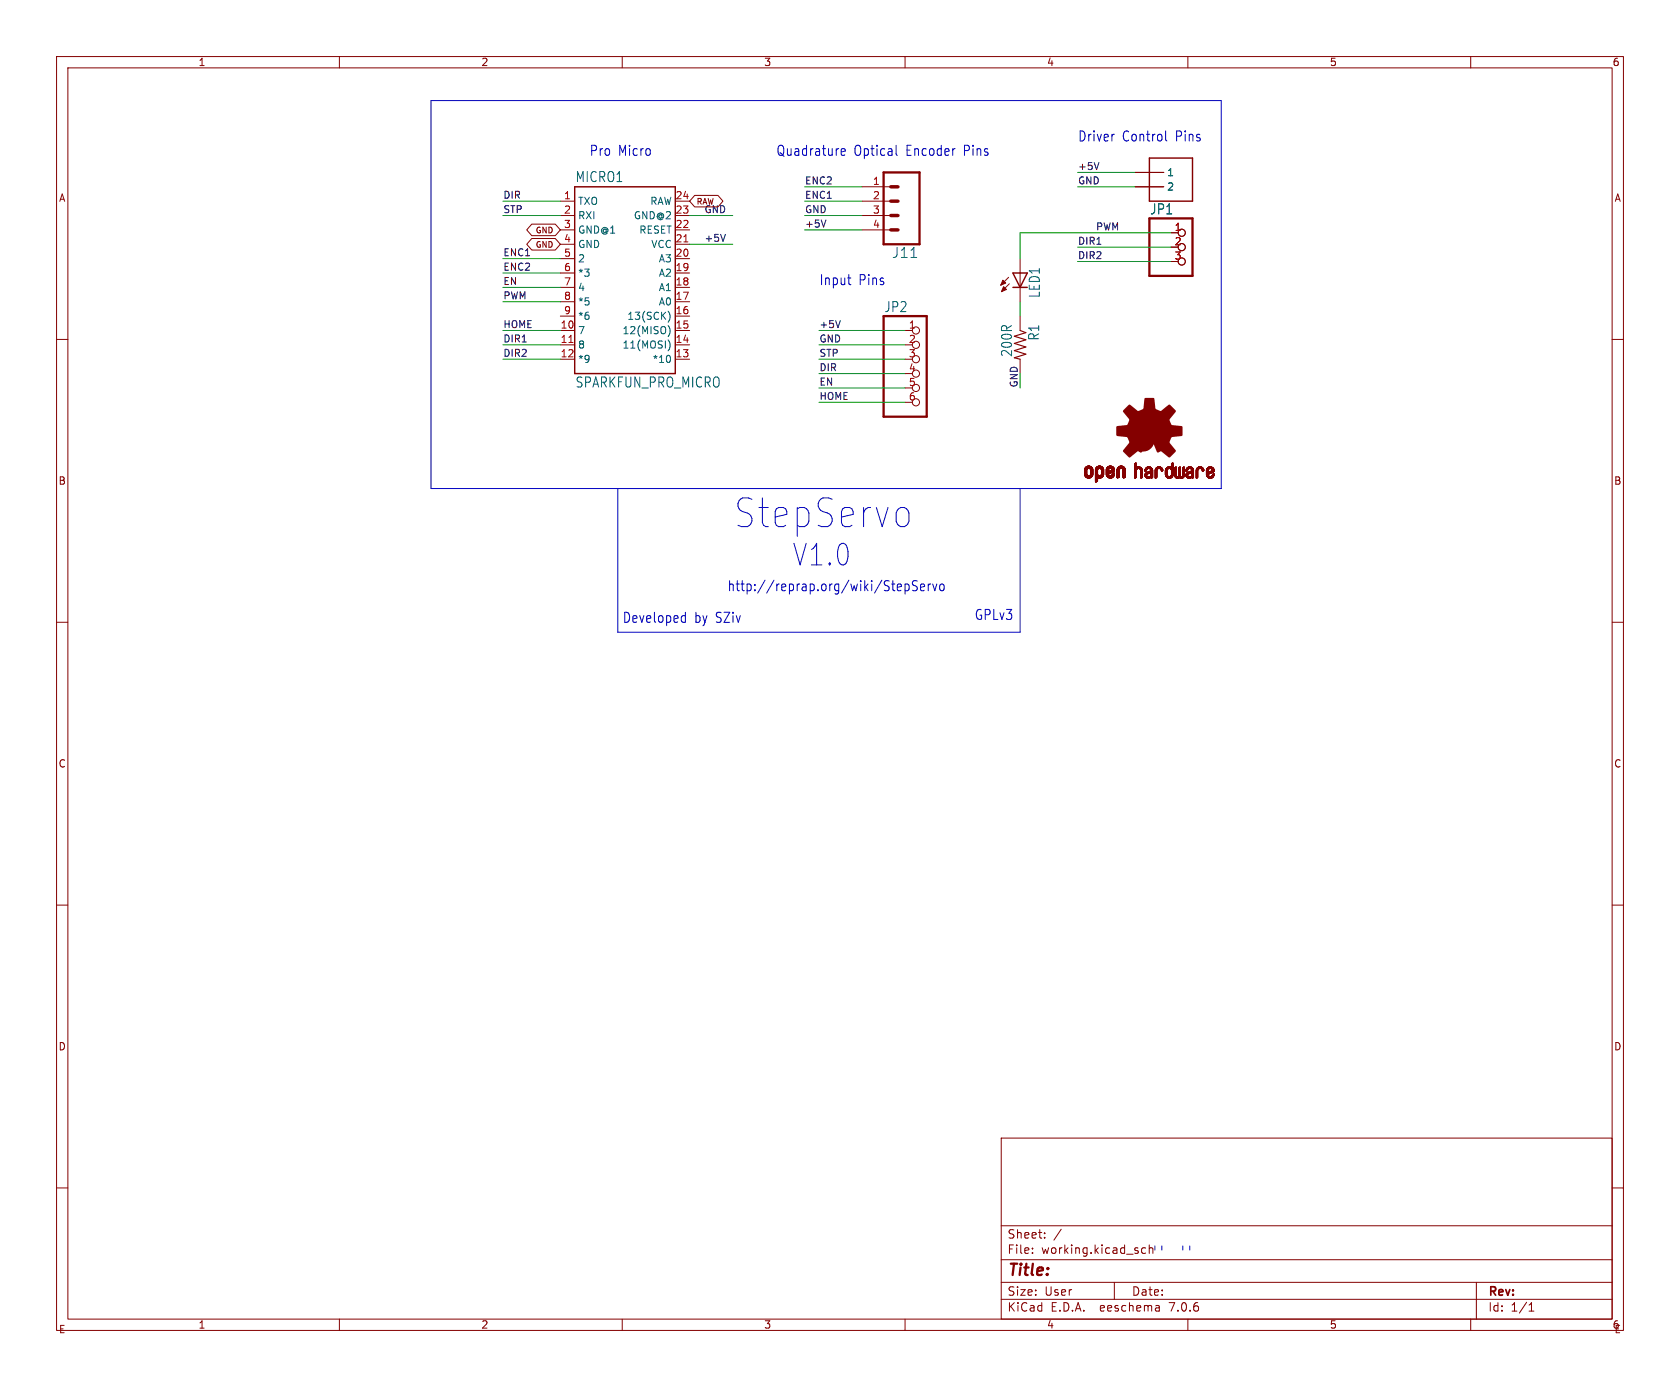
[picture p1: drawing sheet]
<svg xmlns="http://www.w3.org/2000/svg" width="297mm" height="245mm" viewBox="0 0 297 245" stroke-linecap="round" stroke-linejoin="round" font-family="sans-serif">
<defs><g id="words">
<text font-size="7.1" fill="#0000c2" x="129.5" y="93.7">StepServo</text>
<g font-size="5.3" fill="#0000c2">
<text x="140" y="100.3">V1.0</text>
<text x="203.5" y="224.5">&quot; &quot;</text>
</g>
<text font-size="2.8" fill="#840000" x="178" y="226.1">Title:</text>
<g font-size="2.5" fill="#0000c2">
<text x="104.1" y="27.7">Pro</text>
<text x="109.3" y="27.7">Micro</text>
<text x="137.2" y="27.7">Quadrature</text>
<text x="150.9" y="27.7">Optical</text>
<text x="160.2" y="27.7">Encoder</text>
<text x="170.5" y="27.7">Pins</text>
<text x="190.5" y="25.2">Driver</text>
<text x="198.4" y="25.2">Control</text>
<text x="207.9" y="25.2">Pins</text>
<text x="144.8" y="50.6">Input</text>
<text x="151.8" y="50.6">Pins</text>
<text x="128.5" y="104.7">http://reprap.org/wiki/StepServo</text>
<text x="110" y="110.2">Developed</text>
<text x="122.7" y="110.2">by SZiv</text>
<text x="172.2" y="109.7">GPLv3</text>
</g>
<g font-size="2.5" fill="#006464">
<text x="101.7" y="32.4">MICRO1</text>
<text x="203.3" y="38.1">JP1</text>
<text x="157.6" y="45.8">J11</text>
<text x="184" y="52.8" transform="rotate(-90 184 52.8)">LED1</text>
<text x="156.3" y="55.4">JP2</text>
<text x="179.1" y="63.2" transform="rotate(-90 179.1 63.2)">200R</text>
<text x="183.9" y="60.3" transform="rotate(-90 183.9 60.3)">R1</text>
<text x="101.7" y="68.7">SPARKFUN_PRO_MICRO</text>
</g>
<g font-size="2.1" fill="#840000">
<text x="178" y="221.9">File:</text>
<text x="178" y="219.2">Sheet:</text>
<text x="184.1" y="221.9">working.kicad_sch</text>
<text x="178" y="232.1">KiCad</text>
<text x="178" y="229.3">Size:</text>
<text x="184.7" y="229.3">User</text>
<text x="185.7" y="232.1">E.D.A.</text>
<text x="194.6" y="232.1">eeschema</text>
<text x="200" y="229.3">Date:</text>
<text x="207" y="232.1">7.0.6</text>
<text x="263" y="229.5">Rev:</text>
<text x="263" y="232.1">Id:</text>
<text x="267.1" y="232.1">1/1</text>
</g>
<g font-size="1.8" fill="#840000">
<text x="35" y="11.9">1</text>
<text x="85" y="11.9">2</text>
<text x="135" y="11.9">3</text>
<text x="185" y="11.9">4</text>
<text x="235" y="11.9">5</text>
<text x="285" y="11.9">6</text>
<text x="10.3" y="35.9">A</text>
<text x="285.3" y="35.9">A</text>
<text x="10.3" y="85.9">B</text>
<text x="285.3" y="85.9">B</text>
<text x="10.3" y="135.9">C</text>
<text x="285.3" y="135.9">C</text>
<text x="10.3" y="185.9">D</text>
<text x="285.3" y="185.9">D</text>
<text x="10.3" y="235.9">E</text>
<text x="35" y="235.1">1</text>
<text x="85" y="235.1">2</text>
<text x="135" y="235.1">3</text>
<text x="185" y="235.1">4</text>
<text x="235" y="235.1">5</text>
<text x="285" y="235.1">6</text>
</g>
<g font-size="1.8" fill="#a90000">
<text x="99.6" y="35.3">1</text>
<text x="119.3" y="35.3">24</text>
<text x="154.2" y="32.8">1</text>
<text x="154.2" y="35.3">2</text>
<text x="99.6" y="37.8">2</text>
<text x="99.6" y="40.4">3</text>
<text x="119.3" y="40.4">22</text>
<text x="119.3" y="37.8">23</text>
<text x="154.2" y="37.8">3</text>
<text x="154.2" y="40.4">4</text>
<text x="207.6" y="40.9">1</text>
<text x="99.6" y="42.9">4</text>
<text x="99.6" y="45.5">5</text>
<text x="119.3" y="45.5">20</text>
<text x="119.3" y="42.9">21</text>
<text x="207.6" y="43.4">2</text>
<text x="207.6" y="46">3</text>
<text x="99.6" y="48">6</text>
<text x="99.6" y="50.5">7</text>
<text x="99.6" y="53.1">8</text>
<text x="119.3" y="53.1">17</text>
<text x="119.3" y="50.5">18</text>
<text x="119.3" y="48">19</text>
<text x="99" y="58.2">10</text>
<text x="99.6" y="55.6">9</text>
<text x="119.3" y="58.2">15</text>
<text x="119.3" y="55.6">16</text>
<text x="160.6" y="58.2">1</text>
<text x="99" y="60.7">11</text>
<text x="99" y="63.2">12</text>
<text x="119.3" y="63.2">13</text>
<text x="119.3" y="60.7">14</text>
<text x="160.6" y="60.7">2</text>
<text x="160.6" y="63.2">3</text>
<text x="160.6" y="65.8">4</text>
<text x="160.6" y="68.3">5</text>
<text x="160.6" y="70.9">6</text>
</g>
<g font-size="1.8" fill="#006464">
<text x="206.2" y="31.3">1</text>
<text x="206.2" y="33.9">2</text>
<text x="102.1" y="36.4">TXO</text>
<text x="102.1" y="39">RXI</text>
<text x="102.1" y="41.5">GND@1</text>
<text x="112" y="39">GND@2</text>
<text x="112.9" y="41.5">RESET</text>
<text x="114.9" y="36.4">RAW</text>
<text x="102.1" y="44">GND</text>
<text x="102.1" y="46.6">2</text>
<text x="115" y="44">VCC</text>
<text x="116.4" y="46.6">A3</text>
<text x="102.1" y="49.1">*3</text>
<text x="102.1" y="51.7">4</text>
<text x="116.4" y="51.7">A1</text>
<text x="116.4" y="49.1">A2</text>
<text x="102.1" y="59.3">7</text>
<text x="102.1" y="54.2">*5</text>
<text x="102.1" y="56.7">*6</text>
<text x="110" y="59.3">12(MISO)</text>
<text x="110.8" y="56.7">13(SCK)</text>
<text x="116.4" y="54.2">A0</text>
<text x="102.1" y="61.8">8</text>
<text x="102.1" y="64.4">*9</text>
<text x="110" y="61.8">11(MOSI)</text>
<text x="115.3" y="64.4">*10</text>
</g>
<g font-size="1.7" fill="#0f0f0f">
<text x="88.9" y="35.2">DIR</text>
<text x="142.2" y="32.7">ENC2</text>
<text x="142.2" y="35.2">ENC1</text>
<text x="190.5" y="30.1">+5V</text>
<text x="190.5" y="32.7">GND</text>
<text x="88.9" y="37.8">STP</text>
<text x="124.5" y="37.8">GND</text>
<text x="142.2" y="37.8">GND</text>
<text x="142.2" y="40.3">+5V</text>
<text x="193.7" y="40.8">PWM</text>
<text x="88.9" y="45.4">ENC1</text>
<text x="88.9" y="47.9">ENC2</text>
<text x="124.5" y="42.8">+5V</text>
<text x="190.5" y="45.9">DIR2</text>
<text x="190.5" y="43.3">DIR1</text>
<text x="88.9" y="50.5">EN</text>
<text x="88.9" y="53">PWM</text>
<text x="88.9" y="58.1">HOME</text>
<text x="144.8" y="58.1">+5V</text>
<text x="88.9" y="60.6">DIR1</text>
<text x="88.9" y="63.2">DIR2</text>
<text x="144.8" y="60.6">GND</text>
<text x="144.8" y="65.7">DIR</text>
<text x="144.8" y="63.2">STP</text>
<text x="144.8" y="68.2">EN</text>
<text x="144.8" y="70.8">HOME</text>
</g>
<text font-size="1.7" fill="#009600" x="180" y="68.6" transform="rotate(-90 180 68.6)">GND</text>
<g font-size="1.4" fill="#840000">
<text x="94.6" y="41.4">GND</text>
<text x="94.6" y="44">GND</text>
</g>
<text font-size="1.4" fill="#0f0f0f" x="123.1" y="36.4">RAW</text>
</g></defs>
<g fill="none" stroke="#840000" stroke-width=".18">
<path d="M10 10h277v225.2h-277zM12 12h273v221.2h-273zM60 10v2M110 10v2M160 10v2M210 10v2M260 10v2M94 39.6h4.2l.9 1-.9 1.1h-4.2l-.9-1.1zM99.1 35.6h2.5M99.1 38.1h2.5M119.4 35.6h2.5M119.4 38.1h2.5"/>
<path d="M122.8 34.5h4.1l.9 1.1-.9 1h-4.1l-.9-1zM152.4 33h5.1M152.4 35.6h5.1M152.4 38.1h5.1M200.7 30.5h5M200.7 33h5M10 60h2M94 42.2h4.2l.9 1-.9 1h-4.2l-.9-1zM99.1 58.4h2.5M99.1 55.9h2.5M99.1 53.3h2.5M99.1 50.8h2.5"/>
<path d="M99.1 48.3h2.5M99.1 45.7h2.5M99.1 43.2h2.5M99.1 40.6h2.5M119.4 58.4h2.5M119.4 55.9h2.5M119.4 53.3h2.5M119.4 50.8h2.5M119.4 48.3h2.5M119.4 45.7h2.5M119.4 43.2h2.5M119.4 40.6h2.5"/>
<path d="M152.4 40.6h5.1M160 58.4h1.3M178.3 49l-1.4 1.4M178.4 50.2l-1.4 1.4M180.3 45.7v7.6M180.3 55.9v2.5M207 41.1h1.3M207 46.2h1.3M285 60h2M99.1 63.5h2.5M99.1 61h2.5M119.4 63.5h2.5"/>
<path d="M119.4 61h2.5M160 63.5h1.3M160 68.6h1.3M160 71.1h1.3M180.3 63.5v2.5M10 110h2M285 110h2M10 160h2M285 160h2M10 210h2M177 201.2h108v32h-108zM177 216.7h108"/>
<path d="M184.7 218.7v.2M184.7 217.9v.2M187.6 217.3l-1.3 1.9M285 210h2M60 233.2v2M110 233.2v2M160 233.2v2M177 229.7h108M177 226.7h108M177 222.7h108M182.5 221.4v.2M182.5 220.6v.2"/>
<path d="M197 226.7v3M202 220.6l-.2 .3v.4l.2 .2M204.9 230.8l.1 1M205 231.7l-.2 .1M205 231.1l-.2 .1M210 233.2v2M260 233.2v2M261 226.7v6.5M270.3 231.8h.9M270.3 230.7l.4-.4v1.5"/>
<circle cx="161.9" cy="58.4" r=".63"/>
<circle cx="208.9" cy="43.7" r=".63"/>
<circle cx="208.9" cy="41.1" r=".63"/>
<circle cx="208.9" cy="46.2" r=".63"/>
<circle cx="161.9" cy="61" r=".63"/>
<circle cx="161.9" cy="66" r=".63"/>
<circle cx="161.9" cy="68.6" r=".63"/>
<circle cx="161.9" cy="63.5" r=".63"/>
<circle cx="161.9" cy="71.1" r=".63"/>
</g>
<path d="M180.3 58.4l1.1 .4-2.1 .6 2.1 .7-2.1 .6 2.1 .6-2.1 .7 2.1 .6-2.1 .6 1 .3" fill="none" stroke="#840000" stroke-width=".2"/>
<g fill="#840000" stroke="#840000" stroke-width=".18">
<path d="M191.7 83.8h.4z"/>
<path d="M191.7 83.7l.4 .1z"/>
<path d="M191.7 83.7h.4z"/>
<path d="M191.7 83.6l.4 .1z"/>
<path d="M191.7 83.6h.4z"/>
<path d="M191.7 83.5l.4 .1z"/>
<path d="M191.7 83.5h.4z"/>
<path d="M191.7 83.4l.4 .1z"/>
<path d="M191.7 83.4h.4z"/>
<path d="M191.7 83.3l.4 .1z"/>
<path d="M191.7 83.3h.4z"/>
<path d="M191.7 83.2l.4 .1z"/>
<path d="M191.7 83.2h.4z"/>
<path d="M191.7 83.1l.4 .1z"/>
<path d="M191.7 83.1h.4z"/>
<path d="M191.8 83.9h.4z"/>
<path d="M191.8 83.9h.3z"/>
<path d="M191.8 83.8l.3 .1z"/>
<path d="M191.8 83.1h.3z"/>
<path d="M191.8 83l.3 .1z"/>
<path d="M191.8 83h.3z"/>
<path d="M191.8 83h.4z"/>
<path d="M191.8 84h.4z"/>
<path d="M191.8 83.9l.4 .1z"/>
<path d="M191.8 82.9l.4 .1z"/>
<path d="M191.8 82.9h.4z"/>
<path d="M191.8 84l.5 .1z"/>
<path d="M191.8 84h.5z"/>
<path d="M191.8 82.8l.5 .1z"/>
<path d="M191.8 82.8h.5z"/>
<path d="M191.8 84.1h.5z"/>
<path d="M191.8 84.1h.6z"/>
<path d="M191.8 82.8h.6z"/>
<path d="M191.8 84.1h1.3z"/>
<path d="M191.8 82.8h1.3z"/>
<path d="M191.8 84.2h1.3z"/>
<path d="M191.8 84.1l1.3 .1z"/>
<path d="M191.8 82.7l1.3 .1z"/>
<path d="M191.8 82.7h1.3z"/>
<path d="M191.9 84.2h1.2z"/>
<path d="M191.9 82.7h1.2z"/>
<path d="M191.9 82.7h1.1z"/>
<path d="M191.9 84.2h1.1z"/>
<path d="M191.9 82.6l1.1 .1z"/>
<path d="M191.9 84.2l1.1 .1z"/>
<path d="M191.9 82.6h1.1z"/>
<path d="M191.9 84.3h1.1z"/>
<path d="M192 84.3h1z"/>
<path d="M192 82.6h1z"/>
<path d="M192 84.3l.9 .1z"/>
<path d="M192 82.5l.9 .1z"/>
<path d="M192 84.4h.9z"/>
<path d="M192 82.5h.9z"/>
<path d="M192.1 82.5h.8z"/>
<path d="M192.1 84.4h.8z"/>
<path d="M192.1 84.4h.7z"/>
<path d="M192.1 82.5h.7z"/>
<path d="M192.2 84.4l.6 .1z"/>
<path d="M192.2 82.4l.6 .1z"/>
<path d="M192.2 84.5h.5z"/>
<path d="M192.2 82.4h.5z"/>
<path d="M192.3 84.5h.4z"/>
<path d="M192.3 82.4h.4z"/>
<path d="M192.3 84.5h.3z"/>
<path d="M192.3 82.4h.3z"/>
<path d="M192.4 84.5h.2z"/>
<path d="M192.4 82.4h.2z"/>
<path d="M192.5 82.8h.6z"/>
<path d="M192.6 84.1h.5z"/>
<path d="M192.6 82.8h.5z"/>
<path d="M192.7 84.1h.5z"/>
<path d="M192.7 82.8h.4z"/>
<path d="M192.7 84l.5 .1z"/>
<path d="M192.7 84h.5z"/>
<path d="M192.7 82.8l.5 .1z"/>
<path d="M192.7 82.9h.5z"/>
<path d="M192.8 84h.4z"/>
<path d="M192.8 82.9h.4z"/>
<path d="M192.8 82.9l.4 .1z"/>
<path d="M192.8 83.9l.4 .1z"/>
<path d="M192.8 83.9h.4z"/>
<path d="M192.8 83h.4z"/>
<path d="M192.8 83.8l.4 .1z"/>
<path d="M192.8 83.8h.4z"/>
<path d="M192.8 83.7l.4 .1z"/>
<path d="M192.8 83.7h.4z"/>
<path d="M192.8 83.6l.4 .1z"/>
<path d="M192.8 83.6h.4z"/>
<path d="M192.8 83.5l.4 .1z"/>
<path d="M192.8 83.5h.4z"/>
<path d="M192.8 83.4l.4 .1z"/>
<path d="M192.8 83.4h.4z"/>
<path d="M192.8 83.3l.4 .1z"/>
<path d="M192.8 83.3h.4z"/>
<path d="M192.8 83.2l.4 .1z"/>
<path d="M192.8 83.2h.4z"/>
<path d="M192.8 83.1l.4 .1z"/>
<path d="M192.8 83.1h.4z"/>
<path d="M192.8 83l.4 .1z"/>
<path d="M193.7 85.1l.2 .1z"/>
<path d="M193.7 85.1h.2z"/>
<path d="M193.7 85.1h.3z"/>
<path d="M193.7 85l.3 .1z"/>
<path d="M193.7 85h.3z"/>
<path d="M193.7 84.9l.3 .1z"/>
<path d="M193.7 84.9h.3z"/>
<path d="M193.7 84.8l.3 .1z"/>
<path d="M193.7 84.8h.3z"/>
<path d="M193.7 84.7l.3 .1z"/>
<path d="M193.7 84.7h.3z"/>
<path d="M193.7 84.6l.3 .1z"/>
<path d="M193.7 84.6h.3z"/>
<path d="M193.7 84.5l.3 .1z"/>
<path d="M193.7 84.5h.3z"/>
<path d="M193.7 84.5h.4z"/>
<path d="M193.7 84.4l1 .1z"/>
<path d="M193.7 84.4h1z"/>
<path d="M193.7 84.4h1.1z"/>
<path d="M193.7 84.3l1.2 .1z"/>
<path d="M193.7 84.3h1.2z"/>
<path d="M193.7 84.3h1.3z"/>
<path d="M193.7 84.2l1.3 .1z"/>
<path d="M193.7 84.2h1.3z"/>
<path d="M193.7 84.1l1.3 .1z"/>
<path d="M193.7 84.1h1.3z"/>
<path d="M193.7 84.1h.6z"/>
<path d="M193.7 84.1h.5z"/>
<path d="M193.7 84l.5 .1z"/>
<path d="M193.7 84h.5z"/>
<path d="M193.7 84h.4z"/>
<path d="M193.7 83.9l.4 .1z"/>
<path d="M193.7 83.9h.4z"/>
<path d="M193.7 83.9h.3z"/>
<path d="M193.7 83.8l.3 .1z"/>
<path d="M193.7 83.8h.3z"/>
<path d="M193.7 83.7l.3 .1z"/>
<path d="M193.7 83.7h.3z"/>
<path d="M193.7 83.6l.3 .1z"/>
<path d="M193.7 83.6h.3z"/>
<path d="M193.7 83.5l.3 .1z"/>
<path d="M193.7 83.5h.3z"/>
<path d="M193.7 83.4l.3 .1z"/>
<path d="M193.7 83.4h.3z"/>
<path d="M193.7 83.3l.3 .1z"/>
<path d="M193.7 83.3h.3z"/>
<path d="M193.7 83.2l.3 .1z"/>
<path d="M193.7 83.2h.3z"/>
<path d="M193.7 83.1l.3 .1z"/>
<path d="M193.7 83.1h.3z"/>
<path d="M193.7 83l.3 .1z"/>
<path d="M193.7 83h.3z"/>
<path d="M193.7 83h.4z"/>
<path d="M193.7 85.2h.1z"/>
<path d="M193.7 82.9l.4 .1z"/>
<path d="M193.7 82.9h.4z"/>
<path d="M193.7 82.9h.5z"/>
<path d="M193.7 82.8l.5 .1z"/>
<path d="M193.7 82.8h.5z"/>
<path d="M193.7 82.8h.6z"/>
<path d="M193.7 82.8h1.3z"/>
<path d="M193.7 82.7l1.3 .1z"/>
<path d="M193.7 82.7h1.3z"/>
<path d="M193.8 82.7h1.2z"/>
<path d="M193.8 82.6l1.2 .1z"/>
<path d="M193.8 82.6h1.2z"/>
<path d="M193.8 82.6h1.1z"/>
<path d="M193.9 82.6h1z"/>
<path d="M193.9 82.5l1 .1z"/>
<path d="M193.9 82.5h.9z"/>
<path d="M194 82.5h.8z"/>
<path d="M194 82.5h.7z"/>
<path d="M194.1 82.4l.6 .1z"/>
<path d="M194.1 84.5h.5z"/>
<path d="M194.1 82.4h.5z"/>
<path d="M194.2 84.5h.4z"/>
<path d="M194.2 82.4h.4z"/>
<path d="M194.2 82.4h.3z"/>
<path d="M194.3 84.5h.2z"/>
<path d="M194.3 82.4h.2z"/>
<path d="M194.4 82.8h.6z"/>
<path d="M194.5 84.1h.5z"/>
<path d="M194.5 84.1h.6z"/>
<path d="M194.5 82.8h.6z"/>
<path d="M194.6 84.1h.5z"/>
<path d="M194.6 82.8h.5z"/>
<path d="M194.6 84l.5 .1z"/>
<path d="M194.6 82.8l.5 .1z"/>
<path d="M194.6 84h.5z"/>
<path d="M194.6 82.9h.5z"/>
<path d="M194.7 84h.4z"/>
<path d="M194.7 82.9h.4z"/>
<path d="M194.7 82.9l.4 .1z"/>
<path d="M194.7 83.9l.4 .1z"/>
<path d="M194.7 83h.4z"/>
<path d="M194.7 83.9h.4z"/>
<path d="M194.7 83.8l.4 .1z"/>
<path d="M194.7 83.8h.4z"/>
<path d="M194.7 83.1h.4z"/>
<path d="M194.7 83l.4 .1z"/>
<path d="M194.7 83.7l.4 .1z"/>
<path d="M194.7 83.7h.4z"/>
<path d="M194.7 83.6l.4 .1z"/>
<path d="M194.7 83.6h.4z"/>
<path d="M194.7 83.5l.4 .1z"/>
<path d="M194.7 83.5h.4z"/>
<path d="M194.7 83.4l.4 .1z"/>
<path d="M194.7 83.4h.4z"/>
<path d="M194.7 83.3l.4 .1z"/>
<path d="M194.7 83.3h.4z"/>
<path d="M194.7 83.2l.4 .1z"/>
<path d="M194.7 83.2h.4z"/>
<path d="M194.7 83.1l.4 .1z"/>
<path d="M195.6 83.9h.4z"/>
<path d="M195.6 83.8l.4 .1z"/>
<path d="M195.6 83.8h.4z"/>
<path d="M195.6 83.8h.5z"/>
<path d="M195.6 83.7l.5 .1z"/>
<path d="M195.6 83.7h.5z"/>
<path d="M195.6 83.7h.6z"/>
<path d="M195.6 83.7h.7z"/>
<path d="M195.6 83.6l.7 .1z"/>
<path d="M195.6 83.6h.7z"/>
<path d="M195.6 83.6h.8z"/>
<path d="M195.6 83.6h.9z"/>
<path d="M195.6 83.5l.9 .1z"/>
<path d="M195.6 83.5h.9z"/>
<path d="M195.6 83.5h1z"/>
<path d="M195.6 83.5h1.1z"/>
<path d="M195.6 83.4l1.1 .1z"/>
<path d="M195.6 83.4h1.2z"/>
<path d="M195.6 83.4h1.3z"/>
<path d="M195.6 83.3l1.4 .1z"/>
<path d="M195.6 83.3h1.4z"/>
<path d="M195.6 83.3h.4z"/>
<path d="M195.6 83.3h.3z"/>
<path d="M195.6 83.2l.3 .1z"/>
<path d="M195.6 83.2h.3z"/>
<path d="M195.6 83.1l.3 .1z"/>
<path d="M195.6 83.1h.3z"/>
<path d="M195.6 83.1h.4z"/>
<path d="M195.6 83l.4 .1z"/>
<path d="M195.6 83h.4z"/>
<path d="M195.6 84h.5z"/>
<path d="M195.6 84h.4z"/>
<path d="M195.6 83.9l.4 .1z"/>
<path d="M195.6 82.9l.4 .1z"/>
<path d="M195.6 82.9h.4z"/>
<path d="M195.6 84.1h.5z"/>
<path d="M195.6 84l.5 .1z"/>
<path d="M195.6 82.9h.5z"/>
<path d="M195.6 82.8l.5 .1z"/>
<path d="M195.6 82.8h.5z"/>
<path d="M195.6 84.1h.6z"/>
<path d="M195.6 82.8h.6z"/>
<path d="M195.6 84.1h1.3z"/>
<path d="M195.7 84.2h1.2z"/>
<path d="M195.7 84.1l1.2 .1z"/>
<path d="M195.7 82.8h1.2z"/>
<path d="M195.7 82.7l1.2 .1z"/>
<path d="M195.7 82.7h1.2z"/>
<path d="M195.7 84.2l1.1 .1z"/>
<path d="M195.7 84.3h1.1z"/>
<path d="M195.7 82.6l1.2 .1z"/>
<path d="M195.7 82.6h1.2z"/>
<path d="M195.8 84.3h1z"/>
<path d="M195.8 82.6h1z"/>
<path d="M195.8 84.3l1 .1z"/>
<path d="M195.8 82.5l1 .1z"/>
<path d="M195.8 84.4h.9z"/>
<path d="M195.9 82.5h.9z"/>
<path d="M195.9 84.4h.8z"/>
<path d="M195.9 82.5h.8z"/>
<path d="M195.9 82.5h.7z"/>
<path d="M196 84.4h.6z"/>
<path d="M196 82.4l.6 .1z"/>
<path d="M196 84.4l.6 .1z"/>
<path d="M196 82.4h.6z"/>
<path d="M196 84.5h.6z"/>
<path d="M196 83.3h1z"/>
<path d="M196.1 83.3h.9z"/>
<path d="M196.1 82.4h.4z"/>
<path d="M196.1 84.5h.4z"/>
<path d="M196.1 84.5h.3z"/>
<path d="M196.2 84.5h.2z"/>
<path d="M196.2 83.3h.8z"/>
<path d="M196.2 82.4h.2z"/>
<path d="M196.2 83.2l.8 .1z"/>
<path d="M196.2 83.2h.8z"/>
<path d="M196.3 83.2h.7z"/>
<path d="M196.4 83.2h.6z"/>
<path d="M196.4 82.8h.5z"/>
<path d="M196.4 84.1h.5z"/>
<path d="M196.4 82.8h.6z"/>
<path d="M196.4 83.1l.6 .1z"/>
<path d="M196.5 84.1h.5z"/>
<path d="M196.5 83.1h.5z"/>
<path d="M196.5 82.8h.5z"/>
<path d="M196.5 82.8l.5 .1z"/>
<path d="M196.5 84l.5 .1z"/>
<path d="M196.5 82.9h.5z"/>
<path d="M196.5 84h.5z"/>
<path d="M196.6 84h.4z"/>
<path d="M196.6 82.9h.4z"/>
<path d="M196.6 83.1h.4z"/>
<path d="M196.6 82.9l.4 .1z"/>
<path d="M196.6 83h.4z"/>
<path d="M196.6 83.9l.4 .1z"/>
<path d="M196.6 83.9h.4z"/>
<path d="M196.6 83l.4 .1z"/>
<path d="M196.6 83.8l.4 .1z"/>
<path d="M196.6 83.8h.4z"/>
<path d="M196.7 83.8h.3z"/>
<path d="M196.7 83.7l.3 .1z"/>
<path d="M196.7 83.7h.3z"/>
<path d="M196.8 83.7h.2z"/>
<path d="M196.8 83.6l.2 .1z"/>
<path d="M196.8 83.6h.2z"/>
<path d="M196.9 83.6h.1z"/>
<path d="M197.5 84.4h.2z"/>
<path d="M197.5 84.4h.3z"/>
<path d="M197.5 84.3l.3 .1z"/>
<path d="M197.5 84.3h.4z"/>
<path d="M197.5 84.2l.4 .1z"/>
<path d="M197.5 84.2h.4z"/>
<path d="M197.5 84.1l.4 .1z"/>
<path d="M197.5 84.1h.4z"/>
<path d="M197.5 84l.4 .1z"/>
<path d="M197.5 84h.4z"/>
<path d="M197.5 83.9l.4 .1z"/>
<path d="M197.5 83.9h.4z"/>
<path d="M197.5 83.8l.4 .1z"/>
<path d="M197.5 83.8h.4z"/>
<path d="M197.5 83.7l.4 .1z"/>
<path d="M197.5 83.7h.4z"/>
<path d="M197.5 83.6l.4 .1z"/>
<path d="M197.5 83.6h.4z"/>
<path d="M197.5 83.5l.4 .1z"/>
<path d="M197.5 83.5h.4z"/>
<path d="M197.5 83.4l.4 .1z"/>
<path d="M197.5 83.4h.4z"/>
<path d="M197.5 83.3l.4 .1z"/>
<path d="M197.5 83.3h.4z"/>
<path d="M197.5 83.2l.4 .1z"/>
<path d="M197.5 83.2h.4z"/>
<path d="M197.5 83.1l.4 .1z"/>
<path d="M197.5 83.1h.4z"/>
<path d="M197.5 83l.4 .1z"/>
<path d="M197.5 83h.4z"/>
<path d="M197.5 84.4l.2 .1z"/>
<path d="M197.5 84.5h.1z"/>
<path d="M197.5 82.9l.4 .1z"/>
<path d="M197.5 82.9h.4z"/>
<path d="M197.5 82.9h.5z"/>
<path d="M197.5 82.8l.5 .1z"/>
<path d="M197.5 82.8h.5z"/>
<path d="M197.5 82.8h.6z"/>
<path d="M197.6 82.8h.6z"/>
<path d="M197.6 82.8h1.3z"/>
<path d="M197.6 82.7l1.3 .1z"/>
<path d="M197.6 82.7h1.3z"/>
<path d="M197.6 82.7h1.2z"/>
<path d="M197.6 82.6l1.2 .1z"/>
<path d="M197.6 82.6h1.2z"/>
<path d="M197.7 82.6h1.1z"/>
<path d="M197.7 82.6h1z"/>
<path d="M197.7 82.5l1 .1z"/>
<path d="M197.7 82.5h1z"/>
<path d="M197.8 82.5h.8z"/>
<path d="M197.9 82.5h.6z"/>
<path d="M197.9 82.4l.6 .1z"/>
<path d="M197.9 82.4h.6z"/>
<path d="M198 82.4h.4z"/>
<path d="M198.1 82.4h.3z"/>
<path d="M198.1 82.4h.2z"/>
<path d="M198.3 82.8h.6z"/>
<path d="M198.4 82.8h.5z"/>
<path d="M198.4 82.8l.5 .1z"/>
<path d="M198.4 82.9h.5z"/>
<path d="M198.5 82.9h.4z"/>
<path d="M198.5 82.9l.4 .1z"/>
<path d="M198.5 83h.4z"/>
<path d="M198.5 84.4h.3z"/>
<path d="M198.5 84.4h.4z"/>
<path d="M198.5 84.3l.4 .1z"/>
<path d="M198.5 84.3h.5z"/>
<path d="M198.5 84.2l.5 .1z"/>
<path d="M198.5 84.2h.5z"/>
<path d="M198.5 84.1l.5 .1z"/>
<path d="M198.5 84.1h.5z"/>
<path d="M198.5 84l.5 .1z"/>
<path d="M198.5 84h.5z"/>
<path d="M198.5 83.9l.5 .1z"/>
<path d="M198.5 83.9h.5z"/>
<path d="M198.5 83.8l.5 .1z"/>
<path d="M198.5 83.8h.5z"/>
<path d="M198.5 83.7l.5 .1z"/>
<path d="M198.5 83.7h.5z"/>
<path d="M198.5 83.6l.5 .1z"/>
<path d="M198.5 83.6h.5z"/>
<path d="M198.5 83.5l.5 .1z"/>
<path d="M198.5 83.5h.5z"/>
<path d="M198.5 83.4l.5 .1z"/>
<path d="M198.5 83.4h.5z"/>
<path d="M198.5 83.3l.5 .1z"/>
<path d="M198.5 83.3h.5z"/>
<path d="M198.5 83.2l.5 .1z"/>
<path d="M198.5 83.2h.5z"/>
<path d="M198.5 83.1l.5 .1z"/>
<path d="M198.5 83.1h.5z"/>
<path d="M198.5 83l.5 .1z"/>
<path d="M198.6 84.4l.2 .1z"/>
<path d="M198.6 84.4h.2z"/>
<path d="M198.6 84.5h.1z"/>
<path d="M200.6 84.5h.1z"/>
<path d="M200.6 84.5h.2z"/>
<path d="M200.6 82h.3z"/>
<path d="M200.6 84.4l.2 .1z"/>
<path d="M200.6 84.4h.2z"/>
<path d="M200.6 84.4h.3z"/>
<path d="M200.6 84.3l.3 .1z"/>
<path d="M200.6 84.3h.3z"/>
<path d="M200.6 84.2l.3 .1z"/>
<path d="M200.6 84.2h.3z"/>
<path d="M200.6 84.1l.3 .1z"/>
<path d="M200.6 84.1h.3z"/>
<path d="M200.6 84l.3 .1z"/>
<path d="M200.6 84h.3z"/>
<path d="M200.6 83.9l.3 .1z"/>
<path d="M200.6 83.9h.3z"/>
<path d="M200.6 83.8l.3 .1z"/>
<path d="M200.6 83.8h.3z"/>
<path d="M200.6 83.7l.3 .1z"/>
<path d="M200.6 83.7h.3z"/>
<path d="M200.6 83.6l.3 .1z"/>
<path d="M200.6 83.6h.3z"/>
<path d="M200.6 83.5l.3 .1z"/>
<path d="M200.6 83.5h.3z"/>
<path d="M200.6 83.4l.3 .1z"/>
<path d="M200.6 83.4h.3z"/>
<path d="M200.6 83.3l.3 .1z"/>
<path d="M200.6 83.3h.3z"/>
<path d="M200.6 83.2l.3 .1z"/>
<path d="M200.6 83.2h.3z"/>
<path d="M200.6 83.1l.3 .1z"/>
<path d="M200.6 83.1h.3z"/>
<path d="M200.6 83l.3 .1z"/>
<path d="M200.6 83h.3z"/>
<path d="M200.6 83h.4z"/>
<path d="M200.6 82.9l.4 .1z"/>
<path d="M200.6 82.9h.4z"/>
<path d="M200.6 82.9h.5z"/>
<path d="M200.6 82.8l.5 .1z"/>
<path d="M200.6 82.8h.5z"/>
<path d="M200.6 82.8h.6z"/>
<path d="M200.6 82.8h1.2z"/>
<path d="M200.6 82.7l1.2 .1z"/>
<path d="M200.6 82.7h1.2z"/>
<path d="M200.6 82.7h1.1z"/>
<path d="M200.6 82.6l1.1 .1z"/>
<path d="M200.6 82.6h1.1z"/>
<path d="M200.6 82.6h1z"/>
<path d="M200.6 82.6h.3z"/>
<path d="M200.6 82.5l.3 .1z"/>
<path d="M200.6 82.5h.3z"/>
<path d="M200.6 82.4l.3 .1z"/>
<path d="M200.6 82.4h.3z"/>
<path d="M200.6 82.3l.3 .1z"/>
<path d="M200.6 82.3h.3z"/>
<path d="M200.6 82.2l.3 .1z"/>
<path d="M200.6 82.2h.3z"/>
<path d="M200.6 82.1l.3 .1z"/>
<path d="M200.6 82.1h.3z"/>
<path d="M200.6 82l.3 .1z"/>
<path d="M200.6 81.9l.3 .1z"/>
<path d="M200.6 81.9h.3z"/>
<path d="M200.7 81.9h.2z"/>
<path d="M201 82.6h.6z"/>
<path d="M201 82.6h.5z"/>
<path d="M201.1 82.5l.4 .1z"/>
<path d="M201.1 82.5h.4z"/>
<path d="M201.2 82.5h.1z"/>
<path d="M201.3 82.8h.5z"/>
<path d="M201.4 82.8h.4z"/>
<path d="M201.5 82.8l.4 .1z"/>
<path d="M201.5 82.9h.4z"/>
<path d="M201.6 82.9h.3z"/>
<path d="M201.6 82.9l.3 .1z"/>
<path d="M201.6 83h.3z"/>
<path d="M201.6 83l.3 .1z"/>
<path d="M201.6 83.1h.3z"/>
<path d="M201.7 83.1h.2z"/>
<path d="M201.7 83.2h.2z"/>
<path d="M201.7 83.1l.2 .1z"/>
<path d="M201.7 84.5h.1z"/>
<path d="M201.7 84.5h.2z"/>
<path d="M201.7 84.4l.2 .1z"/>
<path d="M201.7 84.4h.2z"/>
<path d="M201.7 84.3l.2 .1z"/>
<path d="M201.7 84.3h.2z"/>
<path d="M201.7 84.2l.2 .1z"/>
<path d="M201.7 84.2h.2z"/>
<path d="M201.7 84.1l.2 .1z"/>
<path d="M201.7 84.1h.2z"/>
<path d="M201.7 84l.2 .1z"/>
<path d="M201.7 84h.2z"/>
<path d="M201.7 83.9l.2 .1z"/>
<path d="M201.7 83.9h.2z"/>
<path d="M201.7 83.8l.2 .1z"/>
<path d="M201.7 83.8h.2z"/>
<path d="M201.7 83.7l.2 .1z"/>
<path d="M201.7 83.7h.2z"/>
<path d="M201.7 83.6l.2 .1z"/>
<path d="M201.7 83.6h.2z"/>
<path d="M201.7 83.5l.2 .1z"/>
<path d="M201.7 83.5h.2z"/>
<path d="M201.7 83.4l.2 .1z"/>
<path d="M201.7 83.4h.2z"/>
<path d="M201.7 83.3l.2 .1z"/>
<path d="M201.7 83.3h.2z"/>
<path d="M201.7 83.2l.2 .1z"/>
<path d="M202.4 84.1h.3z"/>
<path d="M202.4 84l.3 .1z"/>
<path d="M202.4 84h.3z"/>
<path d="M202.4 83.9l.3 .1z"/>
<path d="M202.4 83.9h.3z"/>
<path d="M202.4 83.3h.2z"/>
<path d="M202.4 83.2l.3 .1z"/>
<path d="M202.4 83.2h.3z"/>
<path d="M202.4 84.1l.4 .1z"/>
<path d="M202.4 84.1h.4z"/>
<path d="M202.4 83.9h.4z"/>
<path d="M202.4 83.3h.1z"/>
<path d="M202.4 83.1l.3 .1z"/>
<path d="M202.4 83.1h.3z"/>
<path d="M202.4 84.2h.4z"/>
<path d="M202.4 83.8l.4 .1z"/>
<path d="M202.4 83.8h.4z"/>
<path d="M202.4 83l.3 .1z"/>
<path d="M202.4 83h.3z"/>
<path d="M202.4 84.2h.5z"/>
<path d="M202.4 83.8h.5z"/>
<path d="M202.4 83.8h.6z"/>
<path d="M202.4 83h.4z"/>
<path d="M202.5 84.3h.8z"/>
<path d="M202.5 84.2l.4 .1z"/>
<path d="M202.5 83.7l.5 .1z"/>
<path d="M202.5 82.9l.3 .1z"/>
<path d="M202.5 82.9h.3z"/>
<path d="M202.5 83.7h.5z"/>
<path d="M202.5 82.9h.4z"/>
<path d="M202.5 83.7h.6z"/>
<path d="M202.5 83.7h.7z"/>
<path d="M202.5 82.8l.4 .1z"/>
<path d="M202.5 82.8h.5z"/>
<path d="M202.5 84.3l.8 .1z"/>
<path d="M202.5 83.6l.7 .1z"/>
<path d="M202.5 82.8h.6z"/>
<path d="M202.5 84.4h.8z"/>
<path d="M202.5 83.6h.7z"/>
<path d="M202.5 82.8h1.1z"/>
<path d="M202.6 84.4h.7z"/>
<path d="M202.6 83.6h.6z"/>
<path d="M202.6 82.8h1z"/>
<path d="M202.6 83.6h.7z"/>
<path d="M202.6 82.7l1 .1z"/>
<path d="M202.6 82.7h1z"/>
<path d="M202.6 83.6h.8z"/>
<path d="M202.6 82.7h.9z"/>
<path d="M202.7 82.7h.8z"/>
<path d="M202.7 84.4l.6 .1z"/>
<path d="M202.7 83.5l1.1 .1z"/>
<path d="M202.7 82.6l.8 .1z"/>
<path d="M202.7 84.5h.6z"/>
<path d="M202.7 82.6h.8z"/>
<path d="M202.7 83.5h1.1z"/>
<path d="M202.7 82.6h.7z"/>
<path d="M202.8 83.5h1z"/>
<path d="M202.8 84.5h.5z"/>
<path d="M202.8 82.6h.6z"/>
<path d="M202.8 84.5h.4z"/>
<path d="M202.8 82.6h.5z"/>
<path d="M202.9 83.5h.9z"/>
<path d="M202.9 82.5l.4 .1z"/>
<path d="M202.9 82.5h.4z"/>
<path d="M202.9 83.4l.9 .1z"/>
<path d="M203 83.4h.8z"/>
<path d="M203 84.2l.2 .1z"/>
<path d="M203 82.5h.2z"/>
<path d="M203.1 84.2h.1z"/>
<path d="M203.1 83.4h.7z"/>
<path d="M203.1 82.8h.6z"/>
<path d="M203.2 82.8h.5z"/>
<path d="M203.2 83.3l.6 .1z"/>
<path d="M203.2 83.3h.6z"/>
<path d="M203.3 82.8l.4 .1z"/>
<path d="M203.3 83.3h.5z"/>
<path d="M203.3 82.9h.4z"/>
<path d="M203.4 82.9h.3z"/>
<path d="M203.4 83.3h.4z"/>
<path d="M203.4 82.9l.3 .1z"/>
<path d="M203.4 83h.3z"/>
<path d="M203.4 83.2l.4 .1z"/>
<path d="M203.4 83.6h.4z"/>
<path d="M203.4 83.2h.4z"/>
<path d="M203.4 83h.4z"/>
<path d="M203.4 83.1h.4z"/>
<path d="M203.4 83l.4 .1z"/>
<path d="M203.5 83.6h.3z"/>
<path d="M203.5 83.2h.3z"/>
<path d="M203.5 83.1h.3z"/>
<path d="M203.5 84.5h.1z"/>
<path d="M203.5 84.5h.2z"/>
<path d="M203.5 84.4l.2 .1z"/>
<path d="M203.5 84.4h.3z"/>
<path d="M203.5 84.3l.3 .1z"/>
<path d="M203.5 84.3h.3z"/>
<path d="M203.5 84.2l.3 .1z"/>
<path d="M203.5 84.2h.3z"/>
<path d="M203.5 84.1l.3 .1z"/>
<path d="M203.5 84.1h.3z"/>
<path d="M203.5 84l.3 .1z"/>
<path d="M203.5 84h.3z"/>
<path d="M203.5 83.9l.3 .1z"/>
<path d="M203.5 83.9h.3z"/>
<path d="M203.5 83.8l.3 .1z"/>
<path d="M203.5 83.8h.3z"/>
<path d="M203.5 83.7l.3 .1z"/>
<path d="M203.5 83.7h.3z"/>
<path d="M203.5 83.6l.3 .1z"/>
<path d="M203.5 83.1l.3 .1z"/>
<path d="M204.2 84.5h.1z"/>
<path d="M204.2 84.5h.2z"/>
<path d="M204.2 84.4l.2 .1z"/>
<path d="M204.2 84.4h.3z"/>
<path d="M204.2 84.3l.3 .1z"/>
<path d="M204.2 84.3h.3z"/>
<path d="M204.2 84.2l.3 .1z"/>
<path d="M204.2 84.2h.3z"/>
<path d="M204.2 84.1l.3 .1z"/>
<path d="M204.2 84.1h.3z"/>
<path d="M204.2 84l.3 .1z"/>
<path d="M204.2 84h.3z"/>
<path d="M204.2 83.9l.3 .1z"/>
<path d="M204.2 83.9h.3z"/>
<path d="M204.2 83.8l.3 .1z"/>
<path d="M204.2 83.8h.3z"/>
<path d="M204.2 83.7l.3 .1z"/>
<path d="M204.2 83.7h.3z"/>
<path d="M204.2 83.6l.3 .1z"/>
<path d="M204.2 83.6h.3z"/>
<path d="M204.2 83.5l.3 .1z"/>
<path d="M204.2 83.5h.3z"/>
<path d="M204.2 83.4l.3 .1z"/>
<path d="M204.2 83.4h.3z"/>
<path d="M204.2 83.3l.3 .1z"/>
<path d="M204.2 83.3h.3z"/>
<path d="M204.2 83.2l.3 .1z"/>
<path d="M204.2 83.2h.3z"/>
<path d="M204.2 83.1l.3 .1z"/>
<path d="M204.2 83.1h.3z"/>
<path d="M204.2 83l.3 .1z"/>
<path d="M204.2 83h.3z"/>
<path d="M204.2 83h.4z"/>
<path d="M204.3 83h.3z"/>
<path d="M204.3 82.9l.3 .1z"/>
<path d="M204.3 82.9h.3z"/>
<path d="M204.3 82.9h.4z"/>
<path d="M204.3 82.8l.4 .1z"/>
<path d="M204.3 82.8h.5z"/>
<path d="M204.3 82.8h.6z"/>
<path d="M204.3 82.8h1.2z"/>
<path d="M204.4 82.8h1z"/>
<path d="M204.4 82.7l1 .1z"/>
<path d="M204.4 82.7h1z"/>
<path d="M204.5 82.7h.8z"/>
<path d="M204.5 82.6l.8 .1z"/>
<path d="M204.5 82.6h.8z"/>
<path d="M204.6 82.6h.7z"/>
<path d="M204.6 82.6h.6z"/>
<path d="M204.7 82.5l.4 .1z"/>
<path d="M204.7 82.5h.4z"/>
<path d="M204.8 82.5h.1z"/>
<path d="M204.9 82.8h.6z"/>
<path d="M205 82.8h.5z"/>
<path d="M205.1 82.8l.4 .1z"/>
<path d="M205.1 82.9h.4z"/>
<path d="M205.2 82.9h.3z"/>
<path d="M205.2 82.9l.3 .1z"/>
<path d="M205.2 83h.4z"/>
<path d="M205.2 83h.3z"/>
<path d="M205.3 83l.3 .1z"/>
<path d="M205.3 83h.3z"/>
<path d="M205.3 83.1h.3z"/>
<path d="M205.3 83.2h.2z"/>
<path d="M205.3 83.2h.3z"/>
<path d="M205.3 83.1l.3 .1z"/>
<path d="M205.3 83.3h.2z"/>
<path d="M205.3 83.2l.2 .1z"/>
<path d="M205.3 83.3h.1z"/>
<path d="M206 83.9h.3z"/>
<path d="M206 83.8l.3 .1z"/>
<path d="M206 83.8h.3z"/>
<path d="M206 83.7l.3 .1z"/>
<path d="M206 83.7h.3z"/>
<path d="M206 83.6l.3 .1z"/>
<path d="M206 83.6h.3z"/>
<path d="M206 83.5l.3 .1z"/>
<path d="M206 83.5h.3z"/>
<path d="M206 83.4l.3 .1z"/>
<path d="M206 83.4h.3z"/>
<path d="M206 83.3l.3 .1z"/>
<path d="M206 83.3h.3z"/>
<path d="M206 83.2l.3 .1z"/>
<path d="M206 83.2h.3z"/>
<path d="M206 83.1l.3 .1z"/>
<path d="M206 83.1h.3z"/>
<path d="M206 84h.3z"/>
<path d="M206 83.9l.3 .1z"/>
<path d="M206.1 84h.2z"/>
<path d="M206.1 83.1h.2z"/>
<path d="M206.1 84.1h.3z"/>
<path d="M206.1 84l.3 .1z"/>
<path d="M206.1 84h.3z"/>
<path d="M206.1 83l.3 .1z"/>
<path d="M206.1 83h.3z"/>
<path d="M206.1 82.9l.3 .1z"/>
<path d="M206.1 84.2h.4z"/>
<path d="M206.1 84.1l.3 .1z"/>
<path d="M206.1 82.9h.3z"/>
<path d="M206.1 82.9h.4z"/>
<path d="M206.1 84.2h.5z"/>
<path d="M206.1 82.8l.4 .1z"/>
<path d="M206.1 82.8h.5z"/>
<path d="M206.2 84.3h1.1z"/>
<path d="M206.2 84.2l.5 .1z"/>
<path d="M206.2 82.8h.4z"/>
<path d="M206.2 82.8h.5z"/>
<path d="M206.2 82.8h1.2z"/>
<path d="M206.2 84.3h1z"/>
<path d="M206.2 82.7l1.2 .1z"/>
<path d="M206.2 82.7h1.2z"/>
<path d="M206.2 84.3l1 .1z"/>
<path d="M206.2 84.4h1z"/>
<path d="M206.3 84.4h.9z"/>
<path d="M206.3 82.7h1.1z"/>
<path d="M206.3 84.4h.8z"/>
<path d="M206.3 82.6l1.1 .1z"/>
<path d="M206.3 82.6h1.1z"/>
<path d="M206.4 84.4l.7 .1z"/>
<path d="M206.4 82.6h1z"/>
<path d="M206.4 84.5h.7z"/>
<path d="M206.4 82.6h.6z"/>
<path d="M206.4 84.5h.6z"/>
<path d="M206.5 84.5h.5z"/>
<path d="M206.5 82.6h.5z"/>
<path d="M206.5 84.5h.4z"/>
<path d="M206.5 82.5l.4 .1z"/>
<path d="M206.5 82.5h.4z"/>
<path d="M206.6 82.5h.2z"/>
<path d="M206.7 82.8h.7z"/>
<path d="M206.8 84.2l.5 .1z"/>
<path d="M206.8 82.8h.6z"/>
<path d="M206.8 84.2h.5z"/>
<path d="M206.9 82.8h.5z"/>
<path d="M206.9 84.2h.4z"/>
<path d="M206.9 82.8l.5 .1z"/>
<path d="M206.9 82.9h.5z"/>
<path d="M207 82.9h.4z"/>
<path d="M207 84.2h.3z"/>
<path d="M207 84.1l.3 .1z"/>
<path d="M207 84.1h.3z"/>
<path d="M207 82.9l.4 .1z"/>
<path d="M207 83h.4z"/>
<path d="M207 84.1h.4z"/>
<path d="M207.1 84.1h.3z"/>
<path d="M207.1 83h.3z"/>
<path d="M207.1 82.6h.3z"/>
<path d="M207.1 84l.3 .1z"/>
<path d="M207.1 84h.3z"/>
<path d="M207.1 83l.3 .1z"/>
<path d="M207.1 83.9l.3 .1z"/>
<path d="M207.1 83.9h.3z"/>
<path d="M207.1 83.8h.3z"/>
<path d="M207.1 83.7l.3 .1z"/>
<path d="M207.1 83.7h.3z"/>
<path d="M207.1 83.6h.3z"/>
<path d="M207.1 83.5l.3 .1z"/>
<path d="M207.1 83.5h.3z"/>
<path d="M207.1 83.4h.3z"/>
<path d="M207.1 83.3h.3z"/>
<path d="M207.1 83.2h.3z"/>
<path d="M207.1 83.1l.3 .1z"/>
<path d="M207.1 83.1h.3z"/>
<path d="M207.1 82.5l.3 .1z"/>
<path d="M207.1 82.5h.3z"/>
<path d="M207.1 82.4h.3z"/>
<path d="M207.1 82.3h.3z"/>
<path d="M207.1 82.2h.3z"/>
<path d="M207.1 82.1l.3 .1z"/>
<path d="M207.1 82.1h.3z"/>
<path d="M207.1 82l.3 .1z"/>
<path d="M207.1 82h.3z"/>
<path d="M207.1 83.8l.3 .1z"/>
<path d="M207.1 83.6l.3 .1z"/>
<path d="M207.1 83.4l.3 .1z"/>
<path d="M207.1 83.3l.3 .1z"/>
<path d="M207.1 83.2l.3 .1z"/>
<path d="M207.1 82.4l.3 .1z"/>
<path d="M207.1 82.3l.3 .1z"/>
<path d="M207.1 82.2l.3 .1z"/>
<path d="M207.1 81.9l.3 .1z"/>
<path d="M207.1 81.9h.3z"/>
<path d="M207.2 81.9h.2z"/>
<path d="M207.3 81.9h.1z"/>
<path d="M207.7 84h.3z"/>
<path d="M207.7 83.9l.3 .1z"/>
<path d="M207.7 83.9h.3z"/>
<path d="M207.7 83.8l.3 .1z"/>
<path d="M207.7 83.8h.3z"/>
<path d="M207.7 83.7l.3 .1z"/>
<path d="M207.7 83.7h.3z"/>
<path d="M207.7 83.6l.3 .1z"/>
<path d="M207.7 83.6h.3z"/>
<path d="M207.7 83.5l.3 .1z"/>
<path d="M207.7 83.5h.3z"/>
<path d="M207.7 83.4l.3 .1z"/>
<path d="M207.7 83.4h.3z"/>
<path d="M207.7 83.3l.3 .1z"/>
<path d="M207.7 83.3h.3z"/>
<path d="M207.7 83.2l.3 .1z"/>
<path d="M207.7 83.2h.3z"/>
<path d="M207.7 83.1l.3 .1z"/>
<path d="M207.7 83.1h.3z"/>
<path d="M207.7 83l.3 .1z"/>
<path d="M207.7 83h.3z"/>
<path d="M207.7 82.9l.3 .1z"/>
<path d="M207.7 82.9h.3z"/>
<path d="M207.7 82.8l.3 .1z"/>
<path d="M207.7 82.8h.3z"/>
<path d="M207.7 82.7l.3 .1z"/>
<path d="M207.7 82.7h.3z"/>
<path d="M207.7 84.2h.3z"/>
<path d="M207.7 84.1l.3 .1z"/>
<path d="M207.7 84.1h.3z"/>
<path d="M207.7 84l.3 .1z"/>
<path d="M207.7 82.6l.3 .1z"/>
<path d="M207.7 84.2h.4z"/>
<path d="M207.7 82.6h.3z"/>
<path d="M207.7 84.2l1.6 .1z"/>
<path d="M207.7 84.3h1.6z"/>
<path d="M207.8 84.3h1.5z"/>
<path d="M207.8 82.6h.2z"/>
<path d="M207.8 84.4h1.5z"/>
<path d="M207.8 84.3l1.5 .1z"/>
<path d="M207.8 84.4h1.4z"/>
<path d="M207.9 84.4h1.3z"/>
<path d="M207.9 84.4l.6 .1z"/>
<path d="M207.9 84.5h.5z"/>
<path d="M208 84.5h.4z"/>
<path d="M208 84.5h.3z"/>
<path d="M208.2 84.2h.6z"/>
<path d="M208.3 84.2h.5z"/>
<path d="M208.3 84.2h.4z"/>
<path d="M208.3 84.1l.4 .1z"/>
<path d="M208.3 84.1h.4z"/>
<path d="M208.4 84.1h.3z"/>
<path d="M208.4 84l.3 .1z"/>
<path d="M208.4 84h.3z"/>
<path d="M208.4 83.9h.3z"/>
<path d="M208.4 83.8h.3z"/>
<path d="M208.4 83.7h.3z"/>
<path d="M208.4 83.6l.3 .1z"/>
<path d="M208.4 83.6h.3z"/>
<path d="M208.4 83.9l.3 .1z"/>
<path d="M208.4 83.8l.3 .1z"/>
<path d="M208.4 83.7l.3 .1z"/>
<path d="M208.4 83.5l.3 .1z"/>
<path d="M208.4 83.5h.3z"/>
<path d="M208.4 83.4l.3 .1z"/>
<path d="M208.4 83.4h.3z"/>
<path d="M208.4 83.3l.3 .1z"/>
<path d="M208.4 83.3h.3z"/>
<path d="M208.4 83.2l.3 .1z"/>
<path d="M208.4 83.2h.3z"/>
<path d="M208.4 83.1l.3 .1z"/>
<path d="M208.4 83.1h.3z"/>
<path d="M208.4 83l.3 .1z"/>
<path d="M208.4 83h.3z"/>
<path d="M208.4 82.9l.3 .1z"/>
<path d="M208.4 82.9h.3z"/>
<path d="M208.4 82.8l.3 .1z"/>
<path d="M208.4 82.8h.3z"/>
<path d="M208.4 82.7l.3 .1z"/>
<path d="M208.4 82.7h.3z"/>
<path d="M208.4 82.6l.3 .1z"/>
<path d="M208.4 82.6h.3z"/>
<path d="M208.5 82.6h.2z"/>
<path d="M208.5 84.4l.7 .1z"/>
<path d="M208.6 82.6h.1z"/>
<path d="M208.6 84.5h.5z"/>
<path d="M208.7 84.5h.4z"/>
<path d="M208.7 84.5h.3z"/>
<path d="M208.9 84.2h.4z"/>
<path d="M209 84.2h.4z"/>
<path d="M209 84.1l.4 .1z"/>
<path d="M209 84.1h.4z"/>
<path d="M209.1 84.1h.3z"/>
<path d="M209.1 84l.3 .1z"/>
<path d="M209.1 84h.3z"/>
<path d="M209.1 83.9l.3 .1z"/>
<path d="M209.1 83.9h.3z"/>
<path d="M209.1 83.8l.3 .1z"/>
<path d="M209.1 83.8h.3z"/>
<path d="M209.1 83.7l.3 .1z"/>
<path d="M209.1 83.7h.3z"/>
<path d="M209.1 83.6l.3 .1z"/>
<path d="M209.1 83.6h.3z"/>
<path d="M209.1 83.5l.3 .1z"/>
<path d="M209.1 83.5h.3z"/>
<path d="M209.1 83.4l.3 .1z"/>
<path d="M209.1 83.4h.3z"/>
<path d="M209.1 83.3l.3 .1z"/>
<path d="M209.1 83.3h.3z"/>
<path d="M209.1 83.2l.3 .1z"/>
<path d="M209.1 83.2h.3z"/>
<path d="M209.1 83.1l.3 .1z"/>
<path d="M209.1 83.1h.3z"/>
<path d="M209.1 83l.3 .1z"/>
<path d="M209.1 83h.3z"/>
<path d="M209.1 82.9l.3 .1z"/>
<path d="M209.1 82.9h.3z"/>
<path d="M209.1 82.8l.3 .1z"/>
<path d="M209.1 82.8h.3z"/>
<path d="M209.1 82.7l.3 .1z"/>
<path d="M209.1 82.7h.3z"/>
<path d="M209.1 82.6l.3 .1z"/>
<path d="M209.1 82.6h.3z"/>
<path d="M209.2 82.6h.2z"/>
<path d="M209.3 82.6h.1z"/>
<path d="M209.6 84.1h.4z"/>
<path d="M209.6 84l.4 .1z"/>
<path d="M209.6 84h.4z"/>
<path d="M209.6 83.9l.4 .1z"/>
<path d="M209.6 83.9h.4z"/>
<path d="M209.7 84.1l.3 .1z"/>
<path d="M209.7 84.1h.3z"/>
<path d="M209.7 83.9h.3z"/>
<path d="M209.7 83.3h.1z"/>
<path d="M209.7 83.3h.2z"/>
<path d="M209.7 83.2l.2 .1z"/>
<path d="M209.7 83.2h.2z"/>
<path d="M209.7 83.2h.3z"/>
<path d="M209.7 83.1l.3 .1z"/>
<path d="M209.7 83.1h.3z"/>
<path d="M209.7 84.2h.3z"/>
<path d="M209.7 83.8l.3 .1z"/>
<path d="M209.7 83.8h.4z"/>
<path d="M209.7 83l.3 .1z"/>
<path d="M209.7 83h.3z"/>
<path d="M209.7 84.2h.4z"/>
<path d="M209.7 84.2l.8 .1z"/>
<path d="M209.7 84.2h.5z"/>
<path d="M209.7 83.8h.5z"/>
<path d="M209.7 84.3h.8z"/>
<path d="M209.7 83.7l.5 .1z"/>
<path d="M209.7 83.7h.5z"/>
<path d="M209.7 82.9l.4 .1z"/>
<path d="M209.7 82.9h.4z"/>
<path d="M209.7 83.7h.6z"/>
<path d="M209.7 83.7h.7z"/>
<path d="M209.8 84.3h.7z"/>
<path d="M209.8 83.7h.6z"/>
<path d="M209.8 82.8l.4 .1z"/>
<path d="M209.8 82.8h.4z"/>
<path d="M209.8 83.6l.6 .1z"/>
<path d="M209.8 84.3l.7 .1z"/>
<path d="M209.8 83.6h.6z"/>
<path d="M209.8 82.8h.5z"/>
<path d="M209.8 84.4h.7z"/>
<path d="M209.8 82.8h1.1z"/>
<path d="M209.8 83.6h.7z"/>
<path d="M209.8 82.7l1.1 .1z"/>
<path d="M209.8 82.7h1.1z"/>
<path d="M209.8 82.7h1z"/>
<path d="M209.9 84.4h.7z"/>
<path d="M209.9 83.6h.7z"/>
<path d="M209.9 82.7h.9z"/>
<path d="M209.9 84.4l.6 .1z"/>
<path d="M209.9 83.5l.8 .1z"/>
<path d="M209.9 82.6l.9 .1z"/>
<path d="M210 84.5h.5z"/>
<path d="M210 82.6h.7z"/>
<path d="M210 83.5h1z"/>
<path d="M210 82.6h.6z"/>
<path d="M210.1 83.5h.9z"/>
<path d="M210.1 82.6h.5z"/>
<path d="M210.1 84.5h.4z"/>
<path d="M210.1 82.5l.5 .1z"/>
<path d="M210.2 82.5h.3z"/>
<path d="M210.2 83.4l.8 .1z"/>
<path d="M210.2 83.4h.8z"/>
<path d="M210.3 83.4h.7z"/>
<path d="M210.3 82.5h.1z"/>
<path d="M210.3 84.2h.2z"/>
<path d="M210.4 83.4h.6z"/>
<path d="M210.4 82.8h.5z"/>
<path d="M210.4 83.3l.6 .1z"/>
<path d="M210.4 83.3h.6z"/>
<path d="M210.5 83.3h.5z"/>
<path d="M210.5 82.8h.4z"/>
<path d="M210.5 82.8l.4 .1z"/>
<path d="M210.5 82.9h.4z"/>
<path d="M210.6 82.9h.4z"/>
<path d="M210.6 83.3h.4z"/>
<path d="M210.6 82.9l.4 .1z"/>
<path d="M210.6 83h.4z"/>
<path d="M210.7 83.2l.3 .1z"/>
<path d="M210.7 83h.3z"/>
<path d="M210.7 83.2h.3z"/>
<path d="M210.7 83.5l.3 .1z"/>
<path d="M210.7 83l.3 .1z"/>
<path d="M210.7 83.6h.3z"/>
<path d="M210.7 83.1h.3z"/>
<path d="M210.7 84.5h.2z"/>
<path d="M210.7 84.4l.3 .1z"/>
<path d="M210.7 84.4h.3z"/>
<path d="M210.7 84.3l.3 .1z"/>
<path d="M210.7 84.3h.3z"/>
<path d="M210.7 84.2l.3 .1z"/>
<path d="M210.7 84.2h.3z"/>
<path d="M210.7 84.1l.3 .1z"/>
<path d="M210.7 84.1h.3z"/>
<path d="M210.7 84l.3 .1z"/>
<path d="M210.7 84h.3z"/>
<path d="M210.7 83.9l.3 .1z"/>
<path d="M210.7 83.9h.3z"/>
<path d="M210.7 83.8l.3 .1z"/>
<path d="M210.7 83.8h.3z"/>
<path d="M210.7 83.7l.3 .1z"/>
<path d="M210.7 83.7h.3z"/>
<path d="M210.7 83.6l.3 .1z"/>
<path d="M210.7 83.1l.3 .1z"/>
<path d="M211.5 84.5h.1z"/>
<path d="M211.5 84.5h.2z"/>
<path d="M211.5 84.4l.2 .1z"/>
<path d="M211.5 84.4h.2z"/>
<path d="M211.5 84.3l.2 .1z"/>
<path d="M211.5 84.3h.2z"/>
<path d="M211.5 84.2l.2 .1z"/>
<path d="M211.5 84.2h.2z"/>
<path d="M211.5 84.1l.2 .1z"/>
<path d="M211.5 84.1h.2z"/>
<path d="M211.5 84l.2 .1z"/>
<path d="M211.5 84h.2z"/>
<path d="M211.5 83.9l.2 .1z"/>
<path d="M211.5 83.9h.2z"/>
<path d="M211.5 83.8l.2 .1z"/>
<path d="M211.5 83.8h.2z"/>
<path d="M211.5 83.7l.2 .1z"/>
<path d="M211.5 83.7h.2z"/>
<path d="M211.5 83.6l.2 .1z"/>
<path d="M211.5 83.6h.2z"/>
<path d="M211.5 83.5l.2 .1z"/>
<path d="M211.5 83.5h.2z"/>
<path d="M211.5 83.4l.2 .1z"/>
<path d="M211.5 83.4h.2z"/>
<path d="M211.5 83.3l.2 .1z"/>
<path d="M211.5 83.3h.2z"/>
<path d="M211.5 83.2l.2 .1z"/>
<path d="M211.5 83.2h.2z"/>
<path d="M211.5 83.1l.3 .1z"/>
<path d="M211.5 83.1h.3z"/>
<path d="M211.5 83l.3 .1z"/>
<path d="M211.5 83h.3z"/>
<path d="M211.5 82.9l.4 .1z"/>
<path d="M211.5 82.9h.4z"/>
<path d="M211.6 82.9h.3z"/>
<path d="M211.6 82.8l.4 .1z"/>
<path d="M211.6 82.8h.4z"/>
<path d="M211.6 82.8h.5z"/>
<path d="M211.6 82.8h1.1z"/>
<path d="M211.6 82.7l1.1 .1z"/>
<path d="M211.7 82.7h1z"/>
<path d="M211.7 82.7h.9z"/>
<path d="M211.7 82.6l.9 .1z"/>
<path d="M211.8 82.6h.8z"/>
<path d="M211.8 82.6h.7z"/>
<path d="M211.8 82.6h.6z"/>
<path d="M211.9 82.6h.5z"/>
<path d="M211.9 82.5l.5 .1z"/>
<path d="M212 82.5h.3z"/>
<path d="M212.1 82.5h.1z"/>
<path d="M212.2 82.8h.5z"/>
<path d="M212.3 82.8h.4z"/>
<path d="M212.3 82.8l.4 .1z"/>
<path d="M212.4 82.9h.3z"/>
<path d="M212.4 82.9h.4z"/>
<path d="M212.4 82.9l.4 .1z"/>
<path d="M212.5 83h.3z"/>
<path d="M212.5 83.1h.3z"/>
<path d="M212.5 83l.3 .1z"/>
<path d="M212.5 83.1l.3 .1z"/>
<path d="M212.5 83.3h.2z"/>
<path d="M212.5 83.2l.3 .1z"/>
<path d="M212.5 83.2h.3z"/>
<path d="M212.6 83.3h.1z"/>
<path d="M213.3 84h.3z"/>
<path d="M213.3 83.9l.3 .1z"/>
<path d="M213.3 83.9h.3z"/>
<path d="M213.3 83.8l.3 .1z"/>
<path d="M213.3 83.8h.3z"/>
<path d="M213.3 83.8h.4z"/>
<path d="M213.3 83.8h.5z"/>
<path d="M213.3 83.7l.5 .1z"/>
<path d="M213.3 83.7h.5z"/>
<path d="M213.3 83.7h.6z"/>
<path d="M213.3 83.7h.7z"/>
<path d="M213.3 83.6l.7 .1z"/>
<path d="M213.3 83.6h.7z"/>
<path d="M213.3 83.6h.8z"/>
<path d="M213.3 83.6h.9z"/>
<path d="M213.3 83.5l.9 .1z"/>
<path d="M213.3 83.5h1z"/>
<path d="M213.3 83.5h1.1z"/>
<path d="M213.3 83.5h.3z"/>
<path d="M213.3 83.4l.3 .1z"/>
<path d="M213.3 83.4h.3z"/>
<path d="M213.3 83.3l.3 .1z"/>
<path d="M213.3 83.3h.3z"/>
<path d="M213.3 83.2l.3 .1z"/>
<path d="M213.3 83.2h.3z"/>
<path d="M213.3 83.1l.3 .1z"/>
<path d="M213.3 83.1h.3z"/>
<path d="M213.3 84.1h.3z"/>
<path d="M213.3 84l.3 .1z"/>
<path d="M213.3 83l.3 .1z"/>
<path d="M213.3 83h.3z"/>
<path d="M213.3 84.1h.4z"/>
<path d="M213.3 83h.4z"/>
<path d="M213.3 84.1l.4 .1z"/>
<path d="M213.3 82.9l.4 .1z"/>
<path d="M213.3 82.9h.4z"/>
<path d="M213.4 84.2h.3z"/>
<path d="M213.4 82.9h.3z"/>
<path d="M213.4 84.2h.4z"/>
<path d="M213.4 82.9h.4z"/>
<path d="M213.4 82.8l.4 .1z"/>
<path d="M213.4 84.2h.5z"/>
<path d="M213.4 82.8h.4z"/>
<path d="M213.4 82.8h.5z"/>
<path d="M213.4 84.2l.5 .1z"/>
<path d="M213.4 84.3h1.1z"/>
<path d="M213.4 82.8h1.1z"/>
<path d="M213.5 84.3h.9z"/>
<path d="M213.5 84.3h1z"/>
<path d="M213.5 82.7l1 .1z"/>
<path d="M213.5 82.7h1z"/>
<path d="M213.5 84.3l.9 .1z"/>
<path d="M213.5 82.7h.9z"/>
<path d="M213.5 84.4h.9z"/>
<path d="M213.5 82.6l.9 .1z"/>
<path d="M213.6 84.4h.8z"/>
<path d="M213.6 82.6h.8z"/>
<path d="M213.6 84.4h.7z"/>
<path d="M213.6 82.6h.7z"/>
<path d="M213.6 84.4l.7 .1z"/>
<path d="M213.6 84.5h.7z"/>
<path d="M213.7 84.5h.6z"/>
<path d="M213.7 83.5h.7z"/>
<path d="M213.7 82.6h.5z"/>
<path d="M213.7 84.5h.5z"/>
<path d="M213.7 82.5l.5 .1z"/>
<path d="M213.8 83.4l.7 .1z"/>
<path d="M213.8 84.5h.4z"/>
<path d="M213.8 82.5h.3z"/>
<path d="M213.8 83.4h.7z"/>
<path d="M213.8 83.4h.8z"/>
<path d="M213.9 83.4h.7z"/>
<path d="M213.9 82.5h.1z"/>
<path d="M214 83.4h.6z"/>
<path d="M214 83.3l.6 .1z"/>
<path d="M214 82.8h.5z"/>
<path d="M214 83.3h.6z"/>
<path d="M214 84.2l.5 .1z"/>
<path d="M214.1 83.3h.5z"/>
<path d="M214.1 82.8h.4z"/>
<path d="M214.1 84.2h.4z"/>
<path d="M214.1 82.8l.4 .1z"/>
<path d="M214.2 84.2h.3z"/>
<path d="M214.2 83.3h.4z"/>
<path d="M214.2 82.9h.4z"/>
<path d="M214.2 84.2h.4z"/>
<path d="M214.2 83.2l.4 .1z"/>
<path d="M214.2 84.1l.4 .1z"/>
<path d="M214.2 83.2h.4z"/>
<path d="M214.2 84.1h.4z"/>
<path d="M214.3 83.2h.3z"/>
<path d="M214.3 82.9l.3 .1z"/>
<path d="M214.3 84.1h.3z"/>
<path d="M214.3 83h.3z"/>
<path d="M214.3 84l.3 .1z"/>
<path d="M214.3 84h.3z"/>
<path d="M214.3 83.1h.3z"/>
<path d="M214.3 83l.3 .1z"/>
<path d="M214.4 84h.2z"/>
<path d="M214.4 83.9l.2 .1z"/>
<path d="M214.4 83.9h.2z"/>
<path d="M214.4 83.2h.2z"/>
<path d="M214.4 83.1l.2 .1z"/>
<path d="M214.4 83.1h.2z"/>
<path d="M214.4 83.8l.2 .1z"/>
<path d="M214.4 83.8h.2z"/>
<path d="M214.5 83.8h.1z"/>
<path d="M177.3 49.5l.5 .5-.9 .4z"/>
<path d="M177.4 50.7l.5 .5-.9 .4z"/>
</g>
<path d="M198.7 72.7l1-1 1.4 1.2 .9-.4 .3-.1 .2-1.9h1.4l.2 1.9 .9 .4 .3 .1 1.4-1.2 1 1-1.2 1.4 .4 .9 .1 .3 1.9 .2v1.4l-1.9 .2-.4 .9-.1 .3 1.2 1.4-1 1-1.4-1.2-.6 .3-.8-2a1.79 1.79 0 0 1-2.8 1.5 1.79 1.79 0 0 1 .3-3.1l.2 .1a1.77 1.77 0 0 1 .9 1.5l-.8 2-.6-.3-1.4 1.2-1-1 1.2-1.4-.5-1.2-1.9-.2v-1.4l1.9-.2 .4-.9 .1-.3z" fill="#840000" stroke="#840000" stroke-width=".38"/>
<path d="M156.2 30.5h6.4v12.7h-6.4zM203.2 38.6h7.6v10.2h-7.6zM156.2 55.9h7.6v17.8h-7.6z" fill="none" stroke="#840000" stroke-width=".41"/>
<path d="M101.6 33h17.8v33h-17.8zM203.2 27.9h7.6v7.7h-7.6zM179.1 50.8h2.5M179.1 48.3h2.5l-1.3 2.5z" fill="none" stroke="#840000" stroke-width=".25"/>
<path d="M120.9 42.8h.7M100.6 60.5h.7" fill="none" stroke="#a90000" stroke-width=".18"/>
<path d="M118.1 55a1.46 1.46 0 0 1 0 1.9M118.1 57.5a1.46 1.46 0 0 1 0 2M161 45.5h1.1M118.1 60.1a1.46 1.46 0 0 1 0 1.9M118.5 63.1v.7" fill="none" stroke="#006464" stroke-width=".18"/>
<path d="M157.5 33h1.2M157.5 35.6h1.2M157.5 38.1h1.2M157.5 40.6h1.2" fill="none" stroke="#840000" stroke-width=".61"/>
<path d="M146 38.9l-.4 1.2M194.3 28.7l-.4 1.3M128.2 41.4l-.4 1.3M148.6 56.7l-.5 1.2" fill="none" stroke="#0f0f0f" stroke-width=".18"/>
<g fill="none" stroke="#0000c2" stroke-width=".18">
<path d="M76.2 17.8h139.7v68.6h-139.7zM148.7 26.9l.7-.2v-.3l-.5-.1-.2 .2 .1 .9h.6M158.4 25.7v1.5l.2 .3M196.9 23.7h.1M206.1 23.1v1.6l.2 .2M149.8 49.1h.6M150.3 50.3h.1M109.2 86.4v25.4h71.1v-25.4M159.9 89.7l.4 .3 .4 .7v1.4l-.4 .8-.4 .2M120.7 108.8l.5 .1M121.2 108.2v1.8M121.2 109.9l-.5 .1"/>
<path d="M158.7 104.3h.6M158.7 103.3l.4-.1 .2 .1 .1 .4-.8 .1M160 103.3l.4-.1 .3 .4v.5l-.1 .2h-.6M160 103.2v1.8M162.2 102.7l-.6-.1-.3 .4 .1 .4 .7 .3v.6l-.2 .1-.6-.1M162.7 103.8l.8-.1-.1-.4-.4-.1-.3 .3 .1 .8h.6M164.1 103.2v1.2M164.5 103.2l-.3 .1-.1 .3M164.9 103.2l.4 1.2 .3-1.2M166.3 103.3a.39 .39 0 0 1 .6 .3l-.1 .7a.39 .39 0 0 1-.4 .1 .39 .39 0 0 1-.3-.3v-.5z"/>
</g>
<g fill="none" stroke="#009600" stroke-width=".18">
<path d="M88.9 35.6h10.2M88.9 38.1h10.2M121.9 38.1h7.6M142.2 33h10.2M142.2 35.6h10.2M142.2 38.1h10.2M190.5 33h10.2M190.5 30.5h10.2M88.9 53.3h10.2M88.9 50.8h10.2M88.9 45.7h10.2M88.9 58.4h10.2"/>
<path d="M88.9 48.3h10.2M121.9 43.2h7.6M142.2 40.6h10.2M144.8 58.4h15.2M180.3 53.3v2.6M190.5 46.2h16.5M190.5 43.7h16.5M207 41.1h-26.7v4.6M88.9 61h10.2M88.9 63.5h10.2M144.8 71.1h15.2M144.8 61h15.2"/>
<path d="M144.8 63.5h15.2M144.8 68.6h15.2M144.8 66h15.2"/>
</g>
<use href="#words"/>
</svg>
